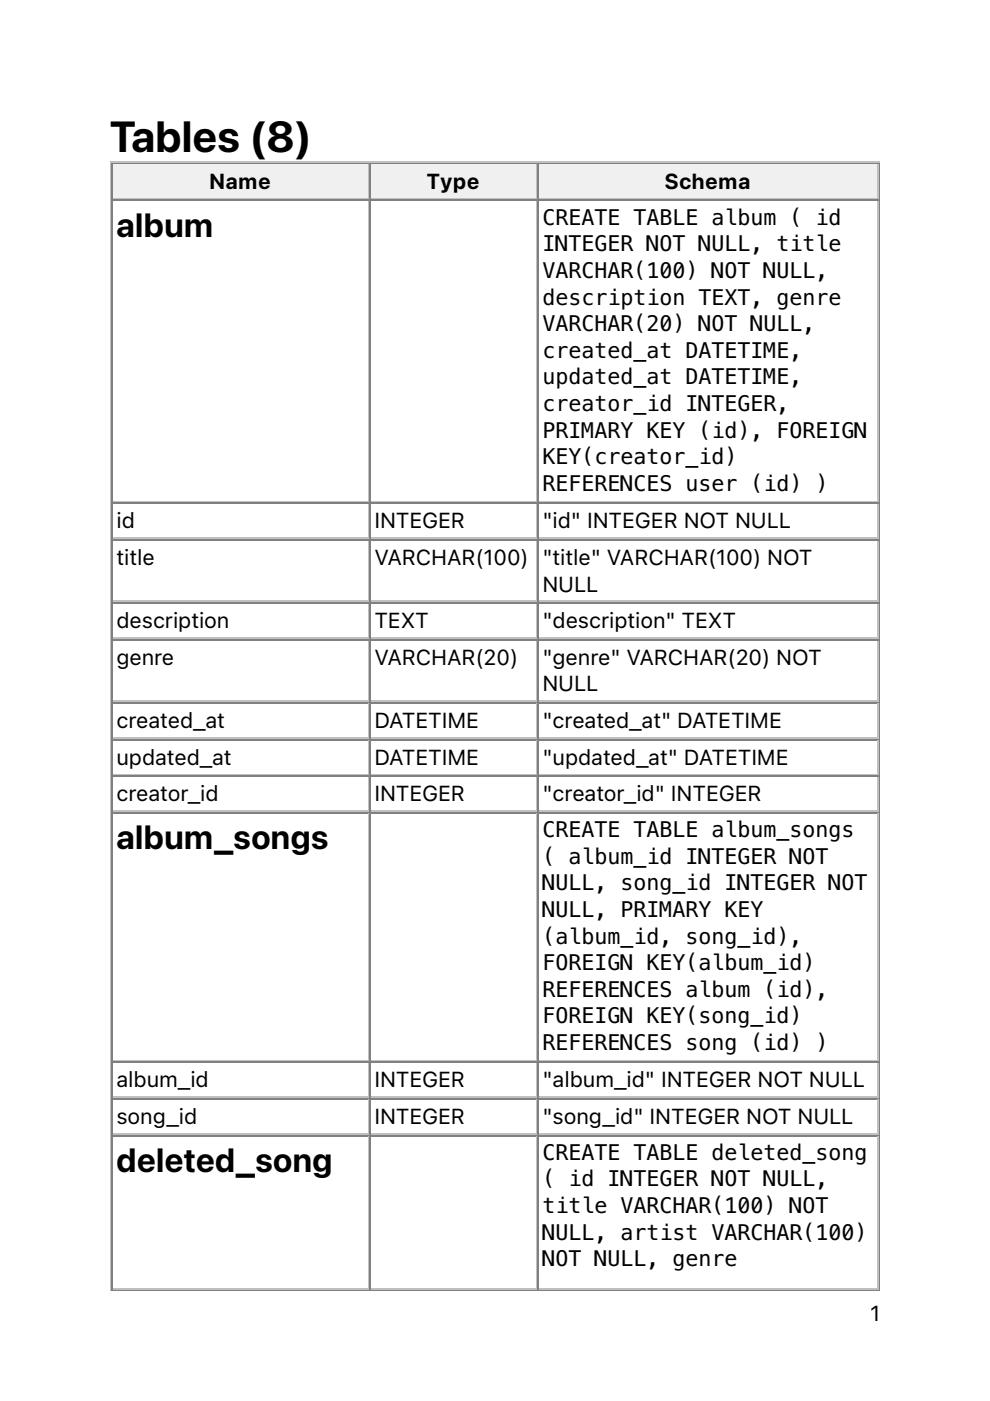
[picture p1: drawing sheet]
<svg xmlns="http://www.w3.org/2000/svg" width="210mm" height="297mm" viewBox="0 0 210 297" stroke-linecap="round" stroke-linejoin="round" font-family="sans-serif">
<defs><g id="words">
<text font-size="9.2" x="23.3" y="32.1">Tables (8)</text>
<g font-size="7.1">
<text x="24.7" y="50.2">album</text>
<text x="24.7" y="180">album_songs</text>
<text x="24.7" y="248.5">deleted_song</text>
</g>
<g font-size="4.6">
<text x="44.4" y="40.1">Name</text>
<text x="90.5" y="40.1">Type</text>
<text x="141" y="40.1">Schema</text>
<text x="115" y="47.6">CREATE TABLE album ( id</text>
<text x="115" y="53.3">INTEGER NOT NULL, title</text>
<text x="115" y="58.9">VARCHAR(100) NOT NULL,</text>
<text x="115" y="64.6">description TEXT, genre</text>
<text x="115" y="70.2">VARCHAR(20) NOT NULL,</text>
<text x="115" y="75.9">created_at DATETIME,</text>
<text x="115" y="81.5">updated_at DATETIME,</text>
<text x="115" y="87.2">creator_id INTEGER,</text>
<text x="115" y="92.8">PRIMARY KEY (id), FOREIGN</text>
<text x="115" y="98.4">KEY(creator_id)</text>
<text x="115" y="104.1">REFERENCES user (id) )</text>
<text x="24.7" y="112">id</text>
<text x="79.4" y="112">INTEGER</text>
<text x="115" y="112">&quot;id&quot; INTEGER NOT NULL</text>
<text x="24.7" y="119.8">title</text>
<text x="79.4" y="119.8">VARCHAR(100)</text>
<text x="115" y="119.8">&quot;title&quot; VARCHAR(100) NOT</text>
<text x="115" y="125.4">NULL</text>
<text x="24.7" y="133.2">description</text>
<text x="79.4" y="133.2">TEXT</text>
<text x="115" y="133.2">&quot;description&quot; TEXT</text>
<text x="24.7" y="141">genre</text>
<text x="79.4" y="141">VARCHAR(20)</text>
<text x="115" y="141">&quot;genre&quot; VARCHAR(20) NOT</text>
<text x="115" y="146.6">NULL</text>
<text x="24.7" y="154.4">created_at</text>
<text x="79.4" y="154.4">DATETIME</text>
<text x="115" y="154.4">&quot;created_at&quot; DATETIME</text>
<text x="24.7" y="162.1">updated_at</text>
<text x="79.4" y="162.1">DATETIME</text>
<text x="115" y="162.1">&quot;updated_at&quot; DATETIME</text>
<text x="24.7" y="169.9">creator_id</text>
<text x="79.4" y="169.9">INTEGER</text>
<text x="115" y="169.9">&quot;creator_id&quot; INTEGER</text>
<text x="115" y="177.5">CREATE TABLE album_songs</text>
<text x="115" y="183.1">( album_id INTEGER NOT</text>
<text x="115" y="188.8">NULL, song_id INTEGER NOT</text>
<text x="115" y="194.4">NULL, PRIMARY KEY</text>
<text x="115" y="200">(album_id, song_id),</text>
<text x="115" y="205.7">FOREIGN KEY(album_id)</text>
<text x="115" y="211.3">REFERENCES album (id),</text>
<text x="115" y="217">FOREIGN KEY(song_id)</text>
<text x="115" y="222.6">REFERENCES song (id) )</text>
<text x="24.7" y="230.6">album_id</text>
<text x="79.4" y="230.6">INTEGER</text>
<text x="115" y="230.6">&quot;album_id&quot; INTEGER NOT NULL</text>
<text x="24.7" y="238.3">song_id</text>
<text x="79.4" y="238.3">INTEGER</text>
<text x="115" y="238.3">&quot;song_id&quot; INTEGER NOT NULL</text>
<text x="115" y="245.9">CREATE TABLE deleted_song</text>
<text x="115" y="251.6">( id INTEGER NOT NULL,</text>
<text x="115" y="257.2">title VARCHAR(100) NOT</text>
<text x="115" y="262.8">NULL, artist VARCHAR(100)</text>
<text x="115" y="268.5">NOT NULL, genre</text>
<text x="184.5" y="280.1">1</text>
</g>
</g></defs>
<path d="M23.5 34.2v239.6M23.6 34.4h163M78.1 34.9v7.1M24 42.2h54.3" fill="none" stroke="#c0c0c0" stroke-width=".35"/>
<path d="M23.8 34.6v7.7M24 34.7h54.3M186.4 34.6v238.8M23.6 273.6h163" fill="none" stroke="#808080" stroke-width=".35"/>
<g fill="#f0f0f0">
<path d="M24 34.9h54v7.1h-54z"/>
<path d="M44.1 35.6h13.8v5.7h-13.8z"/>
</g>
<path d="M78.5 34.6v7.7M78.7 34.7h35.2" fill="none" stroke="#808080" stroke-width=".35"/>
<path d="M113.8 34.9v7.1M78.7 42.2h35.2" fill="none" stroke="#c0c0c0" stroke-width=".35"/>
<g fill="#f0f0f0">
<path d="M78.7 34.9h34.9v7.1h-34.9z"/>
<path d="M90.3 35.6h11.7v5.7h-11.7z"/>
</g>
<path d="M114.1 34.6v7.7M114.3 34.7h72" fill="none" stroke="#808080" stroke-width=".35"/>
<path d="M186.1 34.9v7.1M114.3 42.2h72" fill="none" stroke="#c0c0c0" stroke-width=".35"/>
<g fill="#f0f0f0">
<path d="M114.3 34.9h71.6v7.1h-71.6z"/>
<path d="M140.8 35.6h18.7v5.7h-18.7z"/>
</g>
<g fill="none" stroke="#808080" stroke-width=".35">
<path d="M23.8 42.3v231.1M24 42.5h54.3M78.5 42.3v231.1M78.7 42.5h35.2M114.1 42.3v231.1M114.3 42.5h72M24 106.7h54.3M24 114.5h54.3M78.7 106.7h35.2M78.7 114.5h35.2M114.3 106.7h72M114.3 114.5h72"/>
<path d="M24 127.9h54.3M24 135.6h54.3M78.7 127.9h35.2M78.7 135.6h35.2M114.3 127.9h72M114.3 135.6h72M24 149h54.3M24 156.8h54.3M78.7 149h35.2M78.7 156.8h35.2M114.3 149h72M114.3 156.8h72"/>
<path d="M24 164.6h54.3M24 172.3h54.3M78.7 164.6h35.2M78.7 172.3h35.2M114.3 164.6h72M114.3 172.3h72M24 225.2h54.3M24 233h54.3M78.7 225.2h35.2M78.7 233h35.2M114.3 225.2h72M114.3 233h72"/>
<path d="M24 240.8h54.3M78.7 240.8h35.2M114.3 240.8h72"/>
</g>
<g fill="none" stroke="#c0c0c0" stroke-width=".35">
<path d="M78.1 42.7v63.5M113.8 42.7v63.5M186.1 42.7v63.5M24 106.4h54.3M24 114.1h54.3M78.1 106.9v7M78.1 114.7v12.7M78.7 106.4h35.2M78.7 114.1h35.2M113.8 106.9v7M113.8 114.7v12.7M114.3 106.4h72"/>
<path d="M114.3 114.1h72M186.1 106.9v7M186.1 114.7v12.7M24 127.5h54.3M24 135.3h54.3M78.1 128.1v7M78.1 135.8v12.7M78.7 127.5h35.2M78.7 135.3h35.2M113.8 128.1v7M113.8 135.8v12.7M114.3 127.5h72"/>
<path d="M114.3 135.3h72M186.1 128.1v7M186.1 135.8v12.7M24 148.7h54.3M24 156.5h54.3M78.1 149.2v7.1M78.1 157v7M78.7 148.7h35.2M78.7 156.5h35.2M113.8 149.2v7.1M113.8 157v7M114.3 148.7h72"/>
<path d="M114.3 156.5h72M186.1 149.2v7.1M186.1 157v7M24 164.2h54.3M24 172h54.3M78.1 164.7v7.1M78.1 172.5v52.2M78.7 164.2h35.2M78.7 172h35.2M113.8 164.7v7.1M113.8 172.5v52.2M114.3 164.2h72"/>
<path d="M114.3 172h72M186.1 164.7v7.1M186.1 172.5v52.2M24 224.9h54.3M24 232.7h54.3M78.1 225.4v7.1M78.1 233.2v7M78.7 224.9h35.2M78.7 232.7h35.2M113.8 225.4v7.1M113.8 233.2v7M114.3 224.9h72"/>
<path d="M114.3 232.7h72M186.1 225.4v7.1M186.1 233.2v7M24 240.4h54.3M78.1 240.9v32.1M78.7 240.4h35.2M113.8 240.9v32.1M114.3 240.4h72M186.1 240.9v32.1M24 273.2h54.3M78.7 273.2h35.2M114.3 273.2h72"/>
</g>
<use href="#words"/>
</svg>
